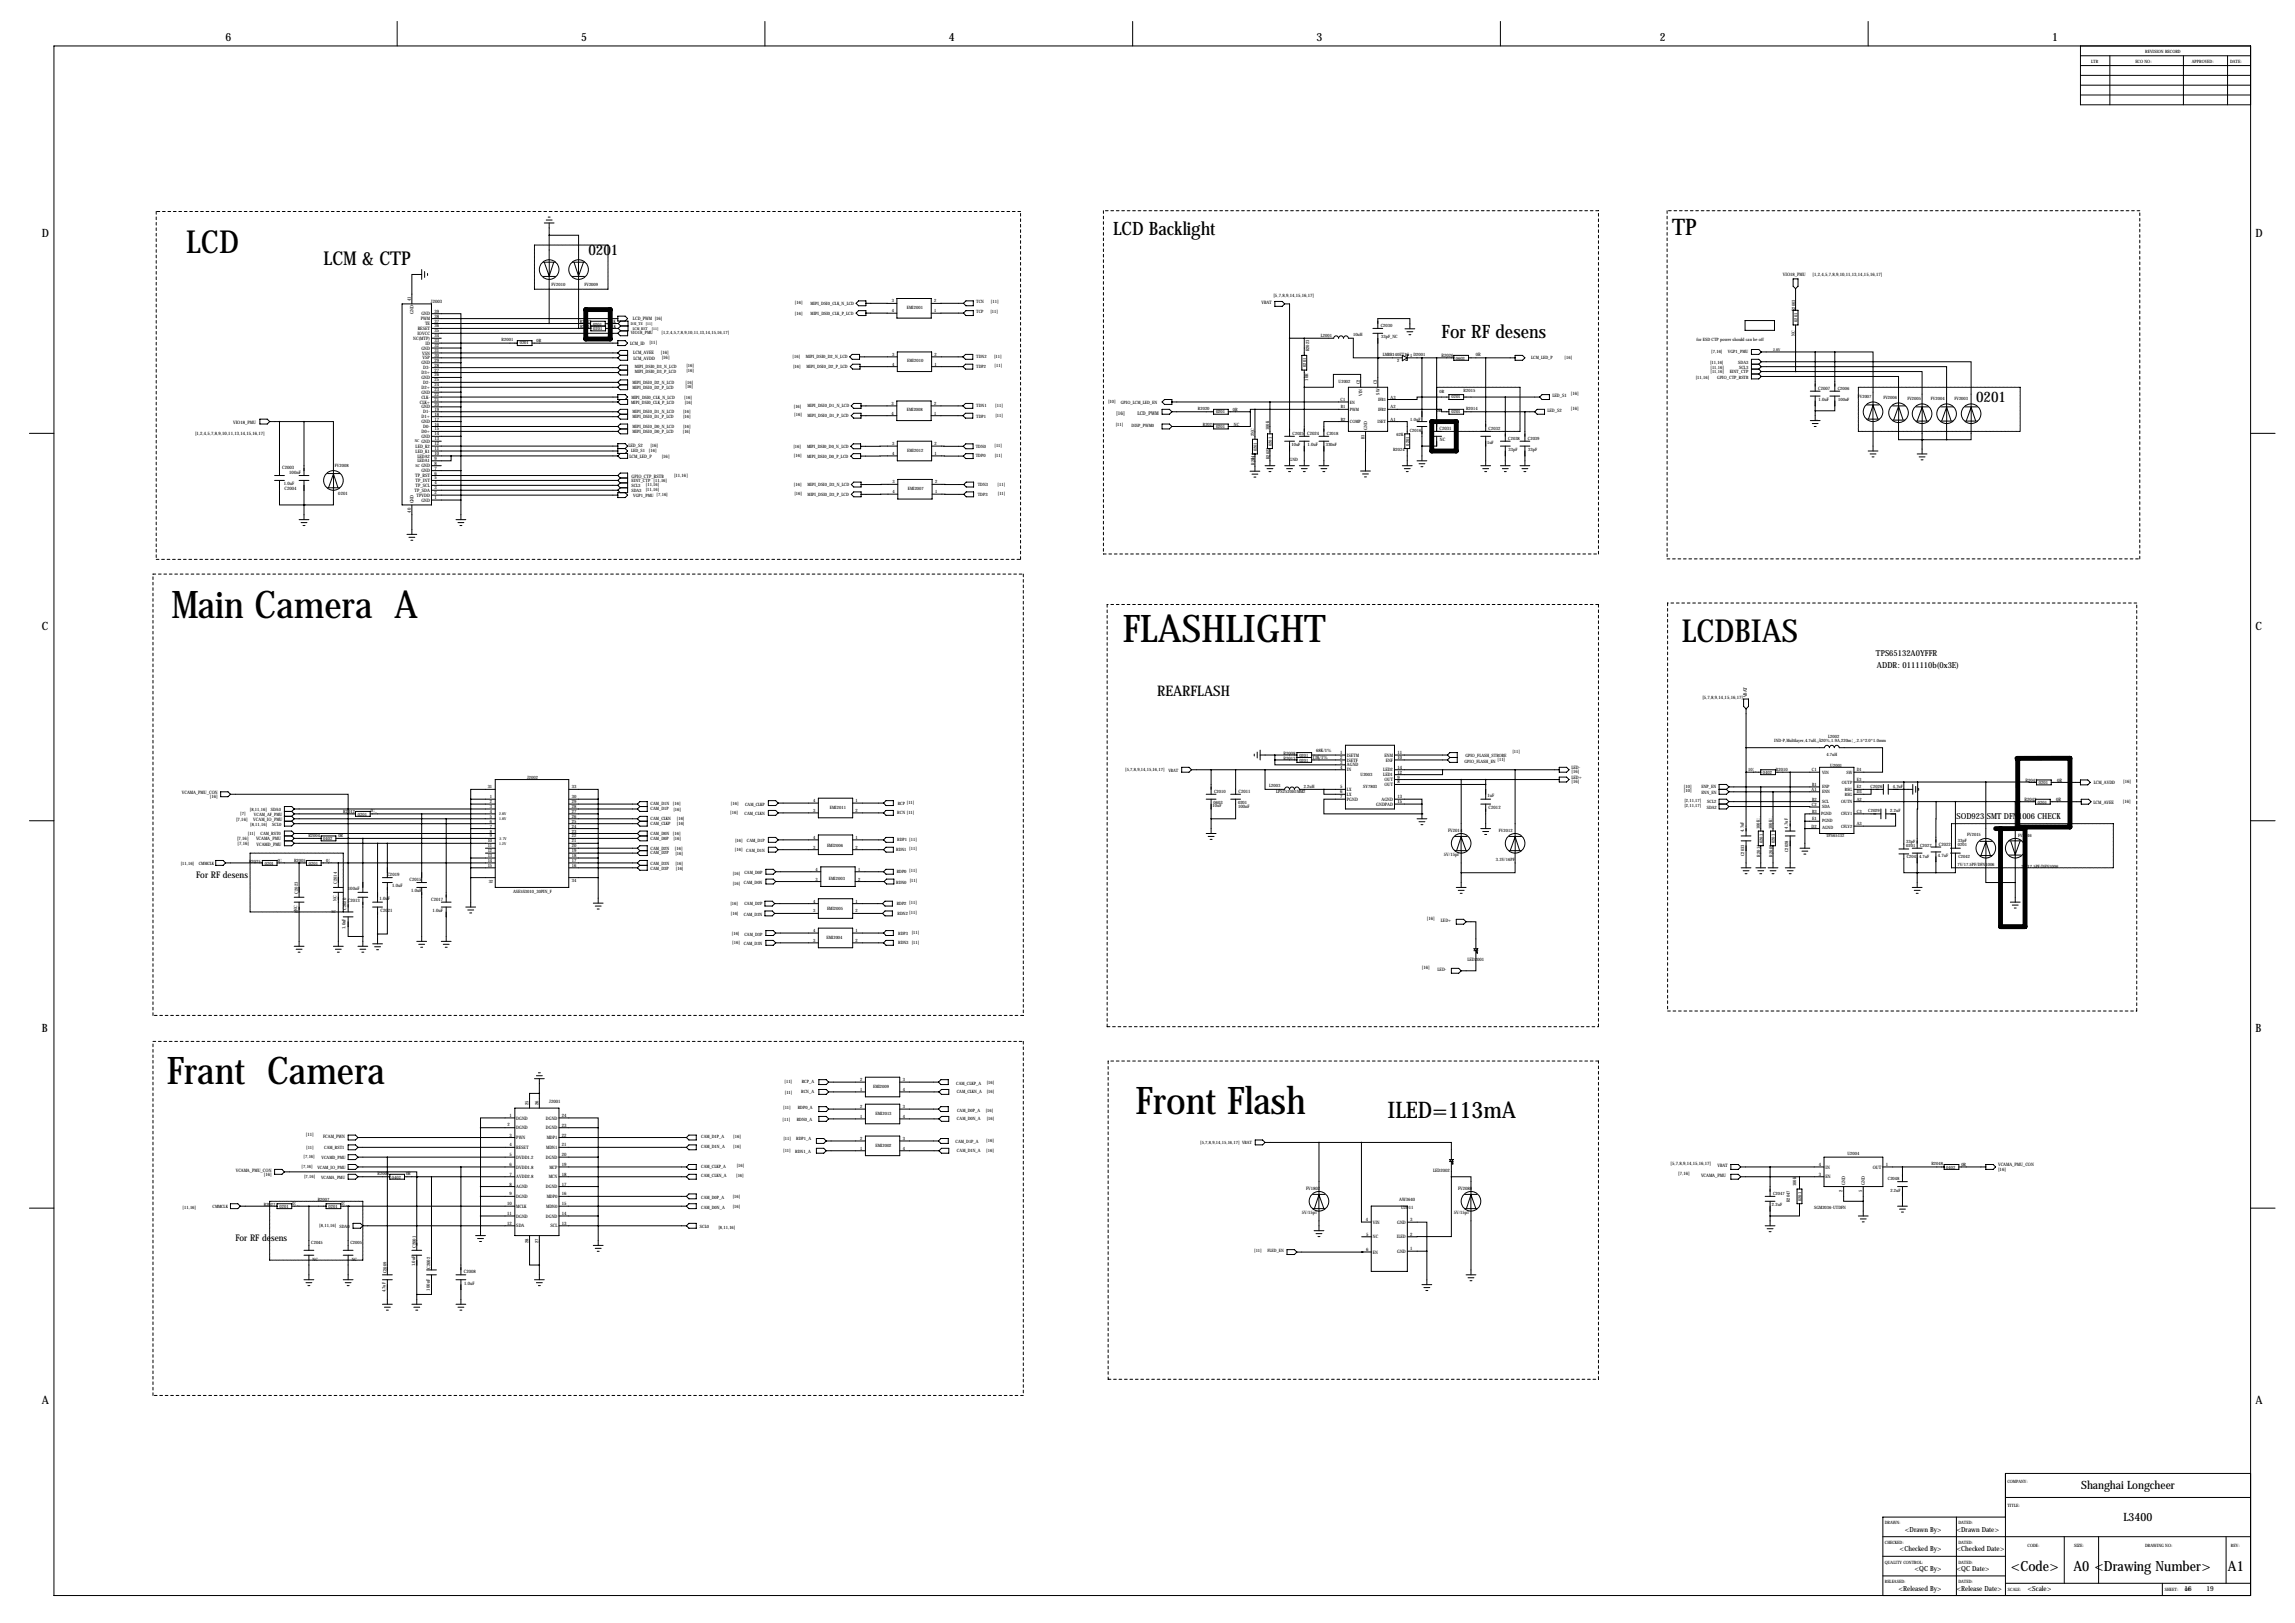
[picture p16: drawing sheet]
<svg xmlns="http://www.w3.org/2000/svg" width="1189mm" height="841mm" viewBox="0 0 1189 841" stroke-linecap="round" stroke-linejoin="round" font-family="sans-serif">
<defs><g id="words">
<g font-size="19.7">
<text x="89" y="320">Main Camera A</text>
<text x="582" y="333">FLASHLIGHT</text>
<text x="86" y="561">Frant Camera</text>
<text x="588" y="577">Front Flash</text>
</g>
<g font-size="16.5">
<text x="97" y="131">LCD</text>
<text x="871" y="333">LCDBIAS</text>
</g>
<g font-size="11.9">
<text x="866" y="122">TP</text>
<text x="719" y="579">ILED=113mA</text>
</g>
<text font-size="9.9" x="168" y="137">LCM &amp; CTP</text>
<g font-size="9.6">
<text x="577" y="122">LCD Backlight</text>
<text x="747" y="175">For RF desens</text>
</g>
<g font-size="7.6">
<text x="305" y="132">0201</text>
<text x="1024" y="208">0201</text>
<text x="599" y="361">REARFLASH</text>
</g>
<g font-size="7.3">
<text x="1042" y="814">&lt;Code&gt;</text>
<text x="1074" y="814">A0 &lt;Drawing Number&gt;</text>
<text x="1154" y="814">A1</text>
</g>
<g font-size="5.9">
<text x="117" y="21">6</text>
<text x="301" y="21">5</text>
<text x="491" y="21">4</text>
<text x="682" y="21">3</text>
<text x="860" y="21">2</text>
<text x="1063" y="21">1</text>
<text x="22" y="123">D</text>
<text x="1168" y="123">D</text>
<text x="22" y="326">C</text>
<text x="1168" y="326">C</text>
<text x="22" y="534">B</text>
<text x="1168" y="534">B</text>
<text x="22" y="727">A</text>
<text x="1168" y="727">A</text>
<text x="1078" y="771">Shanghai Longcheer</text>
<text x="1100" y="788">L3400</text>
</g>
<g font-size="4.7">
<text x="102" y="455">For RF desens</text>
<text x="122" y="643">For RF desens</text>
</g>
<g font-size="4.3">
<text x="972" y="340">TPS65132A0YFFR</text>
<text x="972" y="346">ADDR: 0111110b(0x3E)</text>
<text x="1013" y="424">SOD923 SMT DFN1006 CHECK</text>
</g>
<g font-size="3.6">
<text x="987" y="793">&lt;Drawn By&gt;</text>
<text x="1013" y="793">&lt;Drawn Date&gt;</text>
<text x="984" y="804">&lt;Checked By&gt;</text>
<text x="1013" y="804">&lt;Checked Date&gt;</text>
<text x="992" y="814">&lt;QC By&gt;</text>
<text x="1013" y="814">&lt;QC Date&gt;</text>
<text x="983" y="824">&lt;Released By&gt;</text>
<text x="1013" y="824">&lt;Release Date&gt;</text>
<text x="1050" y="824">&lt;Scale&gt;</text>
<text x="1132" y="824">16</text>
<text x="1143" y="824">19</text>
</g>
<g font-size="2.6">
<text x="578" y="215">[16]</text>
<text x="589" y="215">LCD_PWM</text>
</g>
<g font-size="2.4">
<text x="924" y="143">VIO18_PMU</text>
<text x="939" y="143">[1,2,4,5,7,8,9,10,11,13,14,15,16,17]</text>
<text x="213" y="156" transform="rotate(-90 213 156)">41</text>
<text x="660" y="154">[5,7,8,9,14,15,16,17]</text>
<text x="223" y="157">J2003</text>
<text x="225" y="162">39</text>
<text x="653" y="157">VBAT</text>
<text x="214" y="163" transform="rotate(-90 214 163)">GND</text>
<text x="218" y="166">PWM</text>
<text x="218" y="163">GND</text>
<text x="225" y="165">38</text>
<text x="225" y="167">37</text>
<text x="328" y="166">LCD_PWM [16]</text>
<text x="216" y="173">IOVCC</text>
<text x="216" y="171">RESET</text>
<text x="220" y="168">TE</text>
<text x="225" y="170">36</text>
<text x="225" y="172">35</text>
<text x="214" y="176">NC(MTP)</text>
<text x="220" y="179">ID</text>
<text x="225" y="180">32</text>
<text x="225" y="175">34</text>
<text x="225" y="177">33</text>
<text x="326" y="178">LCM_ID</text>
<text x="336" y="178">[11]</text>
<text x="218" y="181">GND</text>
<text x="219" y="184">VSN</text>
<text x="225" y="185">30</text>
<text x="225" y="182">31</text>
<text x="328" y="183">LCM_AVEE</text>
<text x="342" y="183">[16]</text>
<text x="747" y="185">R2026</text>
<text x="765" y="185">0R</text>
<text x="218" y="189">GND</text>
<text x="219" y="186">VSP</text>
<text x="219" y="191">D3-</text>
<text x="225" y="190">28</text>
<text x="225" y="187">29</text>
<text x="328" y="186">LCM_AVDD</text>
<text x="343" y="186">[16]</text>
<text x="218" y="196">GND</text>
<text x="218" y="194">D3+</text>
<text x="225" y="192">27</text>
<text x="225" y="198">25</text>
<text x="225" y="195">26</text>
<text x="218" y="204">GND</text>
<text x="218" y="201">D2+</text>
<text x="219" y="199">D2-</text>
<text x="225" y="200">24</text>
<text x="225" y="203">23</text>
<text x="942" y="202">C2007</text>
<text x="217" y="209">CLK+</text>
<text x="218" y="206">CLK-</text>
<text x="225" y="208">21</text>
<text x="225" y="205">22</text>
<text x="804" y="206">LED_S1</text>
<text x="814" y="205">[16]</text>
<text x="942" y="208">1.0uF</text>
<text x="218" y="212">GND</text>
<text x="219" y="214">D1-</text>
<text x="225" y="213">19</text>
<text x="225" y="210">20</text>
<text x="225" y="215">18</text>
<text x="802" y="213">LED_S2</text>
<text x="814" y="212">[16]</text>
<text x="121" y="220">VIO18_PMU</text>
<text x="218" y="219">GND</text>
<text x="218" y="217">D1+</text>
<text x="219" y="222">D0-</text>
<text x="225" y="220">16</text>
<text x="225" y="218">17</text>
<text x="101" y="225">[1,2,4,5,7,8,9,10,11,13,14,15,16,17]</text>
<text x="218" y="227">GND</text>
<text x="218" y="224">D0+</text>
<text x="225" y="223">15</text>
<text x="225" y="225">14</text>
<text x="677" y="225">C2024</text>
<text x="746" y="223">C2031</text>
<text x="215" y="232">LED_K2</text>
<text x="218" y="229">GND</text>
<text x="225" y="228">13</text>
<text x="225" y="231">12</text>
<text x="225" y="233">11</text>
<text x="326" y="232">LED_S2</text>
<text x="337" y="232">[16]</text>
<text x="677" y="231">1.0uF</text>
<text x="746" y="229">NC</text>
<text x="215" y="234">LED_K1</text>
<text x="216" y="240">LEDA1</text>
<text x="216" y="237">LEDA2</text>
<text x="225" y="238">9</text>
<text x="225" y="236">10</text>
<text x="326" y="237">LCM_LED_P</text>
<text x="343" y="237">[16]</text>
<text x="146" y="243">C2003</text>
<text x="150" y="245">100nF</text>
<text x="218" y="245">GND</text>
<text x="218" y="242">GND</text>
<text x="225" y="246">6</text>
<text x="225" y="243">7</text>
<text x="225" y="241">8</text>
<text x="147" y="251">1.0uF</text>
<text x="215" y="247">TP_RST</text>
<text x="215" y="250">TP_INT</text>
<text x="225" y="248">5</text>
<text x="225" y="251">4</text>
<text x="327" y="247">GPIO_CTP_RSTB</text>
<text x="349" y="247">[11,16]</text>
<text x="147" y="254">C2004</text>
<text x="175" y="256">0201</text>
<text x="215" y="255">TP_SDA</text>
<text x="215" y="252">TP_SCL</text>
<text x="216" y="257">TPVDD</text>
<text x="225" y="256">2</text>
<text x="225" y="253">3</text>
<text x="214" y="261" transform="rotate(-90 214 261)">GND</text>
<text x="218" y="260">GND</text>
<text x="225" y="258">1</text>
<text x="213" y="266" transform="rotate(-90 213 266)">40</text>
<text x="882" y="362">[5,7,8,9,14,15,16,17]</text>
<text x="905" y="361" transform="rotate(-90 905 361)">VBAT</text>
<text x="682" y="389">68K/1%</text>
<text x="665" y="391">R2008</text>
<text x="665" y="394">R2013</text>
<text x="680" y="393">13K/1%</text>
<text x="694" y="391">1</text>
<text x="694" y="393">2</text>
<text x="694" y="396">3</text>
<text x="698" y="392">ISETM</text>
<text x="698" y="394">ISETF</text>
<text x="717" y="392">ENM</text>
<text x="718" y="394">ENF</text>
<text x="724" y="391">11</text>
<text x="724" y="393">10</text>
<text x="694" y="398">4</text>
<text x="698" y="397">AGND</text>
<text x="698" y="400">IN</text>
<text x="717" y="400">LED2</text>
<text x="724" y="398">14</text>
<text x="724" y="401">12</text>
<text x="814" y="398">LED-</text>
<text x="814" y="401">[16]</text>
<text x="717" y="402">LED1</text>
<text x="717" y="407">OUT</text>
<text x="717" y="405">OUT</text>
<text x="724" y="403">9</text>
<text x="724" y="406">8</text>
<text x="814" y="404">LED+</text>
<text x="814" y="406">[16]</text>
<text x="1049" y="405">R2041</text>
<text x="1066" y="405">0R</text>
<text x="1085" y="406">LCM_AVDD</text>
<text x="1100" y="406">[16]</text>
<text x="94" y="411">VCAMA_PMU_CON</text>
<text x="109" y="414">[16]</text>
<text x="642" y="411">C2011</text>
<text x="694" y="408">5</text>
<text x="694" y="413">7</text>
<text x="694" y="411">6</text>
<text x="698" y="410">LX</text>
<text x="698" y="412">LX</text>
<text x="724" y="413">13</text>
<text x="771" y="413">1uF</text>
<text x="641" y="419">100nF</text>
<text x="698" y="415">PGND</text>
<text x="713" y="417">GNDPAD</text>
<text x="716" y="415">AGND</text>
<text x="724" y="416">15</text>
<text x="771" y="419">C2012</text>
<text x="1049" y="415">R2042</text>
<text x="1065" y="415">0R</text>
<text x="1084" y="417">LCM_AVEE</text>
<text x="1100" y="416">[16]</text>
<text x="122" y="425">[7,16]</text>
<text x="131" y="425">VCAM_IO_PMU</text>
<text x="750" y="431">FV2014</text>
<text x="123" y="435">[7,16]</text>
<text x="123" y="438">[7,16]</text>
<text x="133" y="435">VCAMA_PMU</text>
<text x="1004" y="438">C2022</text>
<text x="133" y="438">VCAMD_PMU</text>
<text x="748" y="444">5V/15pf</text>
<text x="1004" y="444">4.7uF</text>
<text x="201" y="454">C2019</text>
<text x="180" y="461">100nF</text>
<text x="203" y="460">1.0uF</text>
<text x="212" y="456">C2015</text>
<text x="180" y="467">C2013</text>
<text x="197" y="466">1.0uF</text>
<text x="213" y="462">1.0uF</text>
<text x="223" y="467">C2017</text>
<text x="179" y="471" transform="rotate(-90 179 471)">C2020</text>
<text x="197" y="472">C2021</text>
<text x="224" y="473">1.0uF</text>
<text x="739" y="477">[16]</text>
<text x="746" y="477">LED+</text>
<text x="179" y="481" transform="rotate(-90 179 481)">1.0uF</text>
<text x="760" y="498">LED2001</text>
<text x="737" y="502">[16]</text>
<text x="745" y="503">LED-</text>
<text x="274" y="572" transform="rotate(-90 274 572)">25</text>
<text x="279" y="572" transform="rotate(-90 279 572)">26</text>
<text x="284" y="571">J2001</text>
<text x="264" y="579">1</text>
<text x="267" y="580">DGND</text>
<text x="283" y="580">DGND</text>
<text x="291" y="579">24</text>
<text x="263" y="583">2</text>
<text x="267" y="585">DGND</text>
<text x="283" y="585">DGND</text>
<text x="291" y="584">23</text>
<text x="158" y="588">[11]</text>
<text x="167" y="589">FCAM_PWN</text>
<text x="264" y="594">4</text>
<text x="264" y="589">3</text>
<text x="267" y="590">PWN</text>
<text x="283" y="590">MDP1</text>
<text x="291" y="589">22</text>
<text x="291" y="594">21</text>
<text x="264" y="599">5</text>
<text x="267" y="595">RESET</text>
<text x="283" y="595">MDN1</text>
<text x="291" y="599">20</text>
<text x="264" y="604">6</text>
<text x="267" y="605">DVDD1.8</text>
<text x="267" y="600">DVDD1.2</text>
<text x="283" y="600">DGND</text>
<text x="285" y="605">MCP</text>
<text x="291" y="604">19</text>
<text x="865" y="604">[5,7,8,9,14,15,16,17]</text>
<text x="890" y="604">VBAT</text>
<text x="942" y="604">4</text>
<text x="946" y="605">IN</text>
<text x="970" y="605">OUT</text>
<text x="977" y="604">1</text>
<text x="1035" y="604">VCAMA_PMU_CON</text>
<text x="122" y="607">VCAMA_PMU_CON</text>
<text x="137" y="609">[16]</text>
<text x="264" y="609">7</text>
<text x="267" y="610">AVDD2.8</text>
<text x="284" y="610">MCN</text>
<text x="291" y="609">18</text>
<text x="742" y="607">LED2002</text>
<text x="869" y="609">[7,16]</text>
<text x="881" y="610">VCAMA_PMU</text>
<text x="942" y="609">3</text>
<text x="946" y="610">EN</text>
<text x="1035" y="606">[16]</text>
<text x="264" y="614">8</text>
<text x="267" y="615">AGND</text>
<text x="283" y="615">DGND</text>
<text x="291" y="614">17</text>
<text x="677" y="616">FV1802</text>
<text x="755" y="616">FV2088</text>
<text x="955" y="617" transform="rotate(-90 955 617)">2</text>
<text x="956" y="614" transform="rotate(-90 956 614)">GND</text>
<text x="965" y="617" transform="rotate(-90 965 617)">5</text>
<text x="966" y="614" transform="rotate(-90 966 614)">GND</text>
<text x="264" y="619">9</text>
<text x="267" y="621">DGND</text>
<text x="283" y="621">MDP0</text>
<text x="291" y="619">16</text>
<text x="725" y="622">AW3640</text>
<text x="263" y="624">10</text>
<text x="263" y="629">11</text>
<text x="267" y="626">MCLK</text>
<text x="283" y="626">MDN0</text>
<text x="291" y="629">14</text>
<text x="291" y="624">15</text>
<text x="674" y="629">5V/15pf</text>
<text x="726" y="626">U2011</text>
<text x="753" y="629">5V/15pf</text>
<text x="263" y="634">12</text>
<text x="267" y="636">SDA</text>
<text x="267" y="631">DGND</text>
<text x="283" y="631">DGND</text>
<text x="285" y="636">SCL</text>
<text x="291" y="634">13</text>
<text x="708" y="632">4</text>
<text x="711" y="634">VIN</text>
<text x="724" y="634">GND</text>
<text x="731" y="633">3</text>
<text x="708" y="640">5</text>
<text x="711" y="641">NC</text>
<text x="724" y="641">ILED</text>
<text x="731" y="640">2</text>
<text x="215" y="646" transform="rotate(-90 215 646)">C2001</text>
<text x="274" y="644" transform="rotate(-90 274 644)">28</text>
<text x="279" y="644" transform="rotate(-90 279 644)">27</text>
<text x="708" y="648">6</text>
<text x="731" y="648">1</text>
<text x="711" y="649">EN</text>
<text x="724" y="649">GND</text>
<text x="215" y="656" transform="rotate(-90 215 656)">1.0uF</text>
<text x="223" y="657" transform="rotate(-90 223 657)">C2002</text>
<text x="240" y="660">C2008</text>
<text x="240" y="666">1.0uF</text>
<text x="223" y="668" transform="rotate(-90 223 668)">100nF</text>
</g>
<g font-size="2.3">
<text x="1111" y="28">REVISION RECORD</text>
<text x="1083" y="33">LTR</text>
<text x="1106" y="33">ECO NO:</text>
<text x="1135" y="33">APPROVED:</text>
<text x="1155" y="33">DATE:</text>
<text x="286" y="148">FV2010</text>
<text x="303" y="148">FV2009</text>
<text x="412" y="157">[16]</text>
<text x="420" y="158">MIPI_DSI0_CLK_N_LCD</text>
<text x="462" y="157">3</text>
<text x="462" y="162">4</text>
<text x="470" y="160">EMI2001</text>
<text x="484" y="162">1</text>
<text x="484" y="157">2</text>
<text x="506" y="157">TCN</text>
<text x="513" y="162">[11]</text>
<text x="513" y="157">[11]</text>
<text x="930" y="161" transform="rotate(-90 930 161)">R2003</text>
<text x="300" y="167">R2043</text>
<text x="317" y="167">1K</text>
<text x="412" y="163">[16]</text>
<text x="420" y="163">MIPI_DSI0_CLK_P_LCD</text>
<text x="506" y="162">TCP</text>
<text x="931" y="167" transform="rotate(-90 931 167)">0201</text>
<text x="300" y="170">R2044</text>
<text x="307" y="169">0201</text>
<text x="307" y="171">0201</text>
<text x="317" y="170">1K</text>
<text x="327" y="173">VIO18_PMU</text>
<text x="343" y="173">[1,2,4,5,7,8,9,10,11,13,14,15,16,17]</text>
<text x="715" y="169">C2030</text>
<text x="260" y="177">R2001</text>
<text x="269" y="178">0201</text>
<text x="278" y="177">0R</text>
<text x="684" y="175">L2001</text>
<text x="701" y="174">10uH</text>
<text x="715" y="175">33pF_NC</text>
<text x="879" y="177">for ESD CTP power should can be off</text>
<text x="930" y="174" transform="rotate(-90 930 174)">NC</text>
<text x="411" y="186">[16]</text>
<text x="418" y="186">MIPI_DSI0_D2_N_LCD</text>
<text x="462" y="184">3</text>
<text x="484" y="184">2</text>
<text x="506" y="186">TDN2</text>
<text x="515" y="186">[11]</text>
<text x="678" y="182" transform="rotate(-90 678 182)">R2023</text>
<text x="716" y="184">LMBR140ET1G1 D2001</text>
<text x="886" y="183">[7,16]</text>
<text x="895" y="183">VGP1_PMU</text>
<text x="329" y="190">MIPI_DSI0_D3_N_LCD</text>
<text x="356" y="190">[16]</text>
<text x="411" y="190">[16]</text>
<text x="418" y="191">MIPI_DSI0_D2_P_LCD</text>
<text x="462" y="189">4</text>
<text x="470" y="188">EMI2010</text>
<text x="484" y="189">1</text>
<text x="506" y="191">TDP2</text>
<text x="515" y="190">[11]</text>
<text x="677" y="190" transform="rotate(-90 677 190)">0201</text>
<text x="724" y="187">2</text>
<text x="754" y="186">0603</text>
<text x="793" y="186">LCM_LED_P</text>
<text x="811" y="186">[16]</text>
<text x="886" y="189">[11,16]</text>
<text x="886" y="191">[11,16]</text>
<text x="900" y="189">SDA3</text>
<text x="901" y="191">SCL3</text>
<text x="329" y="193">MIPI_DSI0_D3_P_LCD</text>
<text x="356" y="193">[16]</text>
<text x="678" y="197" transform="rotate(-90 678 197)">10R</text>
<text x="878" y="196">[11,16]</text>
<text x="886" y="193">[11,16]</text>
<text x="890" y="196">GPIO_CTP_RSTB</text>
<text x="896" y="193">EINT_CTP</text>
<text x="328" y="201">MIPI_DSI0_D2_P_LCD</text>
<text x="328" y="199">MIPI_DSI0_D2_N_LCD</text>
<text x="355" y="201">[16]</text>
<text x="355" y="199">[16]</text>
<text x="693" y="198">U2002</text>
<text x="704" y="199" transform="rotate(-90 704 199)">C2</text>
<text x="713" y="199" transform="rotate(-90 713 199)">C3</text>
<text x="746" y="204">0R</text>
<text x="758" y="203">R2015</text>
<text x="952" y="202">C2006</text>
<text x="327" y="209">MIPI_DSI0_CLK_P_LCD</text>
<text x="327" y="206">MIPI_DSI0_CLK_N_LCD</text>
<text x="354" y="206">[16]</text>
<text x="355" y="209">[16]</text>
<text x="462" y="210">3</text>
<text x="484" y="210">2</text>
<text x="574" y="209">[10]</text>
<text x="581" y="209">GPIO_LCM_LED_EN</text>
<text x="694" y="208">C1</text>
<text x="699" y="209">EN</text>
<text x="706" y="205" transform="rotate(-90 706 205)">VIN</text>
<text x="714" y="208">IFB1</text>
<text x="715" y="204" transform="rotate(-90 715 204)">SW</text>
<text x="720" y="206">A3</text>
<text x="752" y="206">0201</text>
<text x="952" y="208">100nF</text>
<text x="962" y="206">FV2007</text>
<text x="976" y="206">FV2006</text>
<text x="988" y="207">FV2005</text>
<text x="1000" y="207">FV2004</text>
<text x="1012" y="207">FV2003</text>
<text x="328" y="214">MIPI_DSI0_D1_N_LCD</text>
<text x="354" y="214">[16]</text>
<text x="411" y="211">[16]</text>
<text x="411" y="216">[16]</text>
<text x="418" y="211">MIPI_DSI0_D1_N_LCD</text>
<text x="462" y="215">4</text>
<text x="470" y="213">EMI2008</text>
<text x="484" y="215">1</text>
<text x="506" y="211">TDN1</text>
<text x="516" y="211">[11]</text>
<text x="621" y="212">R2020</text>
<text x="630" y="214">0201</text>
<text x="639" y="213">0R</text>
<text x="695" y="212">B1</text>
<text x="699" y="213">PWM</text>
<text x="714" y="213">IFB2</text>
<text x="720" y="212">A2</text>
<text x="744" y="213">0R</text>
<text x="752" y="214">0201</text>
<text x="759" y="212">R2014</text>
<text x="328" y="222">MIPI_DSI0_D0_N_LCD</text>
<text x="328" y="217">MIPI_DSI0_D1_P_LCD</text>
<text x="354" y="217">[16]</text>
<text x="354" y="222">[16]</text>
<text x="418" y="216">MIPI_DSI0_D1_P_LCD</text>
<text x="506" y="216">TDP1</text>
<text x="516" y="216">[11]</text>
<text x="578" y="221">[11]</text>
<text x="586" y="221">DISP_PWM0</text>
<text x="623" y="221">R2021</text>
<text x="630" y="222">0201</text>
<text x="639" y="220">NC</text>
<text x="695" y="218">B2</text>
<text x="699" y="219">COMP</text>
<text x="714" y="219">ISET</text>
<text x="720" y="218">A1</text>
<text x="731" y="218">1.0uF</text>
<text x="328" y="224">MIPI_DSI0_D0_P_LCD</text>
<text x="354" y="224">[16]</text>
<text x="650" y="226" transform="rotate(-90 650 226)">2NC</text>
<text x="657" y="223" transform="rotate(-90 657 223)">100K</text>
<text x="670" y="225">C2025</text>
<text x="687" y="225">C2018</text>
<text x="707" y="227" transform="rotate(-90 707 227)">B3</text>
<text x="708" y="223" transform="rotate(-90 708 223)">GND</text>
<text x="723" y="226">62K</text>
<text x="730" y="224">C2016</text>
<text x="771" y="223">C2032</text>
<text x="781" y="228">C2038</text>
<text x="791" y="228">C2039</text>
<text x="411" y="232">[16]</text>
<text x="418" y="232">MIPI_DSI0_D0_N_LCD</text>
<text x="462" y="231">3</text>
<text x="470" y="234">EMI2012</text>
<text x="484" y="231">2</text>
<text x="505" y="232">TDN0</text>
<text x="515" y="231">[11]</text>
<text x="651" y="234" transform="rotate(-90 651 234)">0201</text>
<text x="659" y="231" transform="rotate(-90 659 231)">0201</text>
<text x="669" y="231">10uF</text>
<text x="687" y="231">330nF</text>
<text x="722" y="234">R2024</text>
<text x="730" y="231" transform="rotate(-90 730 231)">0201</text>
<text x="770" y="230">1uF</text>
<text x="782" y="234">33pF</text>
<text x="792" y="234">33pF</text>
<text x="327" y="234">LED_S1</text>
<text x="336" y="234">[16]</text>
<text x="411" y="237">[16]</text>
<text x="418" y="237">MIPI_DSI0_D0_P_LCD</text>
<text x="462" y="236">4</text>
<text x="484" y="236">1</text>
<text x="505" y="237">TDP0</text>
<text x="515" y="237">[11]</text>
<text x="650" y="238" transform="rotate(-90 650 238)">1</text>
<text x="658" y="238" transform="rotate(-90 658 238)">R2022</text>
<text x="668" y="239">GND</text>
<text x="173" y="242">FV2008</text>
<text x="650" y="241" transform="rotate(-90 650 241)">R2046</text>
<text x="327" y="250">EINT_CTP [11,16]</text>
<text x="335" y="252">[11,16]</text>
<text x="411" y="252">[16]</text>
<text x="418" y="252">MIPI_DSI0_D3_N_LCD</text>
<text x="462" y="250">3</text>
<text x="484" y="250">2</text>
<text x="506" y="252">TDN3</text>
<text x="517" y="252">[11]</text>
<text x="327" y="252">SCL3</text>
<text x="327" y="255">SDA3</text>
<text x="328" y="257">VGP1_PMU [7,16]</text>
<text x="335" y="254">[11,16]</text>
<text x="412" y="256">[16]</text>
<text x="418" y="257">MIPI_DSI0_D3_P_LCD</text>
<text x="462" y="255">4</text>
<text x="470" y="254">EMI2007</text>
<text x="484" y="255">1</text>
<text x="506" y="257">TDP3</text>
<text x="517" y="257">[11]</text>
<text x="947" y="382">L2002</text>
<text x="919" y="384">IND-P,Multilayer,4.7uH,¡À20%,1.9A,220m¦¸,2.5*2.0*1.0mm</text>
<text x="673" y="392">0201</text>
<text x="673" y="395">0201</text>
<text x="759" y="395">GPIO_FLASH_EN</text>
<text x="759" y="392">GPIO_FLASH_STROBE</text>
<text x="776" y="394">[11]</text>
<text x="783" y="390">[11]</text>
<text x="946" y="391">4.7uH</text>
<text x="583" y="399">[5,7,8,9,14,15,16,17]</text>
<text x="605" y="400">VBAT</text>
<text x="906" y="400">10¦¸</text>
<text x="913" y="401">0402</text>
<text x="920" y="399">R2010</text>
<text x="939" y="399">C1</text>
<text x="944" y="401">VIN</text>
<text x="948" y="397">U2001</text>
<text x="957" y="401">SW</text>
<text x="962" y="399">D1</text>
<text x="273" y="403">J2002</text>
<text x="296" y="408">33</text>
<text x="658" y="408">L2003</text>
<text x="675" y="408">2.2uH</text>
<text x="705" y="402">U2003</text>
<text x="872" y="408">[10]</text>
<text x="939" y="407">B1</text>
<text x="954" y="406">OUTP</text>
<text x="962" y="405">E3</text>
<text x="969" y="408">C2026</text>
<text x="1056" y="406">0201</text>
<text x="253" y="408">31</text>
<text x="254" y="413">1</text>
<text x="296" y="413">30</text>
<text x="629" y="411">C2010</text>
<text x="661" y="411">LPS2520H1MM2</text>
<text x="706" y="408">SY7803</text>
<text x="872" y="410">[10]</text>
<text x="881" y="411">ENN_EN</text>
<text x="881" y="408">ENP_EN</text>
<text x="938" y="410">A1</text>
<text x="944" y="408">ENP</text>
<text x="944" y="411">ENN</text>
<text x="956" y="410">REG</text>
<text x="956" y="412">REG</text>
<text x="962" y="408">E2</text>
<text x="962" y="411">D3</text>
<text x="981" y="408">4.7uF</text>
<text x="129" y="420">[8,11,16]</text>
<text x="254" y="416">2</text>
<text x="254" y="419">3</text>
<text x="296" y="419">28</text>
<text x="296" y="416">29</text>
<text x="337" y="417">CAM_D1N</text>
<text x="337" y="420">CAM_D1P</text>
<text x="349" y="417">[16]</text>
<text x="349" y="420">[16]</text>
<text x="379" y="417">[16]</text>
<text x="386" y="417">CAM_CLKP</text>
<text x="421" y="415">4</text>
<text x="430" y="419">EMI2011</text>
<text x="443" y="415">1</text>
<text x="465" y="417">RCP [11]</text>
<text x="628" y="418">10uF</text>
<text x="629" y="417">0603</text>
<text x="641" y="416">0201</text>
<text x="873" y="416">[2,11,17]</text>
<text x="873" y="418">[2,11,17]</text>
<text x="884" y="419">SDA2</text>
<text x="884" y="416">SCL2</text>
<text x="939" y="418">C2</text>
<text x="939" y="415">B2</text>
<text x="944" y="416">SCL</text>
<text x="944" y="419">SDA</text>
<text x="954" y="416">OUTN</text>
<text x="962" y="415">A2</text>
<text x="1056" y="416">0201</text>
<text x="124" y="422">[7]</text>
<text x="132" y="423">VCAM_AF_PMU</text>
<text x="140" y="420">SDA0</text>
<text x="178" y="421">R2012</text>
<text x="185" y="423">0201</text>
<text x="192" y="421">0¦¸</text>
<text x="254" y="421">4</text>
<text x="254" y="424">5</text>
<text x="296" y="424">26</text>
<text x="296" y="421">27</text>
<text x="337" y="425">CAM_CLKN</text>
<text x="351" y="425">[16]</text>
<text x="378" y="421">[16]</text>
<text x="386" y="422">CAM_CLKN</text>
<text x="421" y="421">3</text>
<text x="443" y="421">2</text>
<text x="465" y="422">RCN [11]</text>
<text x="939" y="425">E1</text>
<text x="939" y="421">B3</text>
<text x="943" y="422">PGND</text>
<text x="944" y="426">PGND</text>
<text x="954" y="422">CFLY1</text>
<text x="962" y="421">C3</text>
<text x="968" y="421">C2029</text>
<text x="979" y="420">2.2uF</text>
<text x="130" y="428">[8,11,16]</text>
<text x="141" y="428">SCL0</text>
<text x="254" y="426">6</text>
<text x="254" y="429">7</text>
<text x="254" y="431">8</text>
<text x="296" y="429">24</text>
<text x="296" y="431">23</text>
<text x="296" y="426">25</text>
<text x="337" y="427">CAM_CLKP</text>
<text x="351" y="427">[16]</text>
<text x="776" y="431">FV2012</text>
<text x="903" y="431" transform="rotate(-90 903 431)">4.7uF</text>
<text x="912" y="430" transform="rotate(-90 912 430)">100K¦¸</text>
<text x="918" y="430" transform="rotate(-90 918 430)">100K¦¸</text>
<text x="926" y="429" transform="rotate(-90 926 429)">4.7uF</text>
<text x="938" y="429">D2</text>
<text x="944" y="429">AGND</text>
<text x="954" y="429">CFLY2</text>
<text x="962" y="427">A3</text>
<text x="128" y="433">[11]</text>
<text x="135" y="433">CAM_RST0</text>
<text x="160" y="434">R2004</text>
<text x="167" y="435">0402</text>
<text x="175" y="434">0R</text>
<text x="253" y="436">10</text>
<text x="254" y="434">9</text>
<text x="296" y="434">22</text>
<text x="296" y="436">21</text>
<text x="337" y="435">CAM_D0P</text>
<text x="337" y="433">CAM_D0N</text>
<text x="349" y="432">[16]</text>
<text x="349" y="435">[16]</text>
<text x="381" y="436">[16]</text>
<text x="387" y="436">CAM_D1P</text>
<text x="421" y="435">4</text>
<text x="443" y="435">1</text>
<text x="465" y="436">RDP1 [11]</text>
<text x="913" y="437" transform="rotate(-90 913 437)">0201</text>
<text x="919" y="437" transform="rotate(-90 919 437)">0201</text>
<text x="946" y="433">TPS65132</text>
<text x="988" y="437">33pF</text>
<text x="1014" y="436">33pF</text>
<text x="1019" y="433">FV2015</text>
<text x="1045" y="433">FV2016</text>
<text x="253" y="439">11</text>
<text x="253" y="441">12</text>
<text x="253" y="444">13</text>
<text x="296" y="439">20</text>
<text x="296" y="441">19</text>
<text x="296" y="444">18</text>
<text x="337" y="442">CAM_D2P</text>
<text x="337" y="440">CAM_D2N</text>
<text x="350" y="440">[16]</text>
<text x="350" y="443">[16]</text>
<text x="381" y="441">[16]</text>
<text x="387" y="441">CAM_D1N</text>
<text x="421" y="440">3</text>
<text x="428" y="439">EMI2006</text>
<text x="443" y="440">2</text>
<text x="464" y="441">RDN1 [11]</text>
<text x="903" y="443" transform="rotate(-90 903 443)">C2033</text>
<text x="912" y="444" transform="rotate(-90 912 444)">R2011</text>
<text x="918" y="444" transform="rotate(-90 918 444)">R2009</text>
<text x="926" y="441" transform="rotate(-90 926 441)">C2028</text>
<text x="988" y="439">0201</text>
<text x="995" y="439">C2027</text>
<text x="1014" y="438">0201</text>
<text x="94" y="448">[11,16]</text>
<text x="103" y="448">CMMCLK</text>
<text x="129" y="447">R2025</text>
<text x="137" y="448">0201</text>
<text x="144" y="446">0¦¸</text>
<text x="152" y="447">R2005</text>
<text x="160" y="448">0201</text>
<text x="169" y="447">0¦¸</text>
<text x="253" y="449">15</text>
<text x="253" y="446">14</text>
<text x="296" y="446">17</text>
<text x="296" y="449">16</text>
<text x="337" y="448">CAM_D3N</text>
<text x="350" y="448">[16]</text>
<text x="775" y="446">3.3V/16PF</text>
<text x="988" y="445">C2041</text>
<text x="994" y="445">4.7uF</text>
<text x="1014" y="449">7V/17.5PF/DFN1006</text>
<text x="1014" y="444">C2042</text>
<text x="1047" y="450">7V/17.5PF/DFN1006</text>
<text x="337" y="451">CAM_D3P</text>
<text x="350" y="451">[16]</text>
<text x="380" y="453">[16]</text>
<text x="386" y="453">CAM_D0P</text>
<text x="422" y="451">4</text>
<text x="429" y="456">EMI2003</text>
<text x="444" y="451">1</text>
<text x="465" y="452">RDP0 [11]</text>
<text x="175" y="458" transform="rotate(-90 175 458)">C2014</text>
<text x="253" y="457">32</text>
<text x="296" y="457">34</text>
<text x="380" y="458">[16]</text>
<text x="385" y="458">CAM_D0N</text>
<text x="422" y="456">3</text>
<text x="444" y="456">2</text>
<text x="464" y="458">RDN0</text>
<text x="471" y="457">[11]</text>
<text x="154" y="463" transform="rotate(-90 154 463)">C2023</text>
<text x="174" y="467" transform="rotate(-90 174 467)">NC</text>
<text x="266" y="463">ASE5S3010_30PIN_F</text>
<text x="421" y="468">4</text>
<text x="443" y="468">1</text>
<text x="154" y="472" transform="rotate(-90 154 472)">NC</text>
<text x="378" y="469">[16]</text>
<text x="379" y="474">[16]</text>
<text x="386" y="469">CAM_D2P</text>
<text x="421" y="473">3</text>
<text x="428" y="472">EMI2005</text>
<text x="443" y="473">2</text>
<text x="465" y="469">RDP2 [11]</text>
<text x="471" y="473">[11]</text>
<text x="385" y="474">CAM_D2N</text>
<text x="465" y="474">RDN2</text>
<text x="379" y="484">[16]</text>
<text x="386" y="485">CAM_D3P</text>
<text x="421" y="483">4</text>
<text x="443" y="483">1</text>
<text x="465" y="484">RDP3</text>
<text x="472" y="484">[11]</text>
<text x="379" y="489">[16]</text>
<text x="385" y="490">CAM_D3N</text>
<text x="421" y="488">3</text>
<text x="428" y="487">EMI2004</text>
<text x="443" y="488">2</text>
<text x="465" y="489">RDN3 [11]</text>
<text x="406" y="561">[11]</text>
<text x="415" y="561">RCP_A</text>
<text x="446" y="560">2</text>
<text x="452" y="563">EMI2009</text>
<text x="468" y="560">3</text>
<text x="495" y="562">CAM_CLKP_A</text>
<text x="511" y="562">[16]</text>
<text x="407" y="566">[11]</text>
<text x="415" y="566">RCN_A</text>
<text x="446" y="565">1</text>
<text x="468" y="565">4</text>
<text x="496" y="566">CAM_CLKN_A</text>
<text x="511" y="566">[16]</text>
<text x="406" y="574">[11]</text>
<text x="413" y="574">RDP0_A</text>
<text x="446" y="574">2</text>
<text x="468" y="574">3</text>
<text x="496" y="576">CAM_D0P_A</text>
<text x="511" y="576">[16]</text>
<text x="405" y="581">[11]</text>
<text x="413" y="581">RDN0_A</text>
<text x="446" y="579">1</text>
<text x="454" y="578">EMI2013</text>
<text x="468" y="579">4</text>
<text x="496" y="580">CAM_D0N_A</text>
<text x="511" y="580">[16]</text>
<text x="363" y="590">CAM_D1P_A</text>
<text x="380" y="589">[16]</text>
<text x="406" y="590">[11]</text>
<text x="412" y="590">RDP1_A</text>
<text x="446" y="590">2</text>
<text x="468" y="590">3</text>
<text x="495" y="592">CAM_D1P_A</text>
<text x="511" y="592">[16]</text>
<text x="622" y="592">[5,7,8,9,14,15,16,17] VBAT</text>
<text x="157" y="600">[7,16]</text>
<text x="159" y="595">[11]</text>
<text x="168" y="595">CAM_RST1</text>
<text x="363" y="595">CAM_D1N_A</text>
<text x="380" y="594">[16]</text>
<text x="406" y="597">[11]</text>
<text x="412" y="597">RDN1_A</text>
<text x="446" y="596">1</text>
<text x="454" y="594">EMI2002</text>
<text x="468" y="596">4</text>
<text x="496" y="597">CAM_D1N_A</text>
<text x="511" y="597">[16]</text>
<text x="957" y="598">U2004</text>
<text x="156" y="605">[7,16]</text>
<text x="164" y="605">VCAM_IO_PMU</text>
<text x="167" y="600">VCAMD_PMU</text>
<text x="363" y="605">CAM_CLKP_A</text>
<text x="382" y="605">[16]</text>
<text x="1001" y="604">R2048</text>
<text x="1008" y="605">0402</text>
<text x="1016" y="604">0R</text>
<text x="158" y="610">[7,16]</text>
<text x="166" y="611">VCAMA_PMU</text>
<text x="196" y="609">R2006</text>
<text x="203" y="610">0402</text>
<text x="210" y="609">0R</text>
<text x="363" y="610">CAM_CLKN_A</text>
<text x="381" y="610">[16]</text>
<text x="978" y="611">C2048</text>
<text x="930" y="614" transform="rotate(-90 930 614)">100K</text>
<text x="979" y="617">2.2uF</text>
<text x="165" y="622">R2007</text>
<text x="363" y="621">CAM_D0P_A</text>
<text x="380" y="620">[16]</text>
<text x="918" y="619">C2047</text>
<text x="927" y="623" transform="rotate(-90 927 623)">R2047</text>
<text x="933" y="622" transform="rotate(-90 933 622)">0201</text>
<text x="95" y="626">[11,16]</text>
<text x="110" y="626">CMMCLK</text>
<text x="137" y="625">R2027</text>
<text x="145" y="626">0201</text>
<text x="152" y="624">0¦¸</text>
<text x="170" y="626">0201</text>
<text x="177" y="624">0¦¸</text>
<text x="363" y="626">CAM_D0N_A</text>
<text x="380" y="626">[16]</text>
<text x="918" y="625">2.2uF</text>
<text x="940" y="626">SGM2036-UTDFN</text>
<text x="165" y="636">[8,11,16]</text>
<text x="176" y="636">SDA0</text>
<text x="363" y="636">SCL0</text>
<text x="372" y="637">[8,11,16]</text>
<text x="161" y="644">C2045</text>
<text x="182" y="644">C2005</text>
<text x="162" y="653">NC</text>
<text x="182" y="653">NC</text>
<text x="650" y="648">[11]</text>
<text x="657" y="649">FLED_EN</text>
<text x="200" y="660" transform="rotate(-90 200 660)">C2009</text>
<text x="200" y="669" transform="rotate(-90 200 669)">4.7uF</text>
<text x="1040" y="768">COMPANY:</text>
<text x="1040" y="781">TITLE:</text>
<text x="976" y="790">DRAWN:</text>
<text x="1014" y="790">DATED:</text>
<text x="976" y="800">CHECKED:</text>
<text x="1014" y="800">DATED:</text>
<text x="1050" y="801">CODE:</text>
<text x="1074" y="801">SIZE:</text>
<text x="1111" y="801">DRAWING NO:</text>
<text x="1156" y="801">REV:</text>
<text x="976" y="810">QUALITY CONTROL:</text>
<text x="1014" y="810">DATED:</text>
<text x="976" y="820">RELEASED:</text>
<text x="1014" y="820">DATED:</text>
<text x="1040" y="824">SCALE:</text>
<text x="1121" y="824">SHEET:</text>
<text x="1132" y="824">OF</text>
</g>
<g font-size="2">
<text x="327" y="168">DSI_TE</text>
<text x="328" y="171">LCM_RST</text>
<text x="335" y="168">[11]</text>
<text x="338" y="171">[11]</text>
<text x="918" y="182">2.8V</text>
<text x="215" y="229">NC</text>
<text x="215" y="242">NC</text>
<text x="259" y="425">1.8V</text>
<text x="259" y="422">2.8V</text>
<text x="259" y="438">1.2V</text>
<text x="259" y="435">2.7V</text>
<text x="153" y="473">NC</text>
<text x="172" y="473">NC</text>
</g>
<text font-size=".3" x="941" y="218">GND</text>
</g></defs>
<g fill="none" stroke="#000" stroke-width=".52">
<path d="M206 11v13M396 11v13M587 11v13M777 11v13M968 11v13M28 24h1138v802h-1138zM1078 39h88M1078 29h88M1078 34h88M1078 24v30h88M1093 29v25M1131 29v25"/>
<path d="M1154 29v25M1078 44h88M1078 49h88M282 115h5M283 114h3M284 112h1M284 115v21M218 140v5M281 136h7M282 136l3 7v-7M284 122h16v14M287 136l-3 7v25"/>
<path d="M296 136h7M297 136l3 7v27M300 136v7l2-7M208 157h16v105h-16zM218 142h-5v15M220 141v3M221 142v1M281 143h7M296 143h7M443 157l2-1h4v2h-4zM449 157h16M465 155h17v10h-17z"/>
<path d="M499 157h-17M499 157l1-1h4v2h-4zM660 156h4l1 1-1 2h-4zM665 157h3v69M929 144h2v4l-1 2-1-2zM930 150v11M224 162h15v18M224 178h44M224 165h96M224 170h82M224 173h96M224 175h5"/>
<path d="M268 176h8v3h-8zM276 178h44M284 168h22M284 168h-60M306 166h8v5h-8zM306 169h8M314 170h6M320 176h4l1 2-1 1h-4zM320 168h-6M320 168l2 1M320 170l2 1M322 169h3"/>
<path d="M322 166l-2 2M322 169l-2 1M324 166l1-1-1-1h-4v2h5v5h-4l-1 2M325 171v3h-4l-1-1M443 162l2-1h4v2h-4zM449 162h16M499 162h-17M499 162l1-1h4v2h-4zM668 175h23a1.3 1.3 0 0 1 1-1 1.3 1.3 0 0 1 1 1 1.3 1.3 0 0 1 2-1 1.3 1.3 0 0 1 1 1 1.3 1.3 0 0 1 1-1 1.3 1.3 0 0 1 1 1h3v10h13M676 175v9M711 170h5M711 173h5"/>
<path d="M714 170v-5h16v5M714 173v28M728 170h5M729 172h3M730 173h1M904 166h15v5h-15zM929 161h2v7h-2zM930 168v24M224 198h96M224 196h15M224 193h96M224 190h96"/>
<path d="M224 188h15M224 185h96M224 183h96M239 180v89M239 180h-15M320 183l1-1h4v5h-4l-1-2M320 198l1 1M320 190l1-1h4v5h-4l-1-1M320 198l1-1h4v5h-4l-1-1M320 190l1 2M320 183l1 1M321 184h4"/>
<path d="M321 192h4M321 199h4M321 199l-1 2M321 192l-1 1M321 184l-1 1M440 185l1-1h4v2h-4zM440 190l2-1h4v2h-4zM445 185h20M446 190h19M465 182h18v10h-18zM483 190h16M483 185h16"/>
<path d="M499 190l1-1h4v2h-4zM499 185l1-1h4v2h-4zM674 184h3v8h-3zM676 192v34M714 185h.1M714 185h12M726 184l3 1-3 2zM729 185h24M730 184h-1v3h-1M737 185v33M744 185v38M753 184h8v3h-8z"/>
<path d="M761 185h24M770 185v38M785 184h4l1 1-1 2h-4zM907 191h4M907 189h4M907 181h4l1 1-1 2h-4zM907 194h4M911 191l1 1M911 189l1 1M911 194l1 1M912 187h109v24l2 7M912 190h96v38"/>
<path d="M912 195h71v15l3 8M912 187l-1-1h-4v10h4l1-1M912 192l-1 2M912 190l-1 1M912 187l-1 2M930 192h66v19l2 7M930 192h-18M940 182v21M950 182h20v52M950 182h-38M950 182v21M135 217h3l2 1-2 2h-3z"/>
<path d="M145 218v28M157 218h16v44h-16M157 218h-17M157 218v28M224 206h96M224 216h96M224 213h96M224 208h96M224 201h96M239 211h-15M239 203h-15M239 218h-15"/>
<path d="M320 213l1-1h4v5h-4l-1-1M320 213l1 2M321 215h4M321 207l-1 1M321 215l-1 1M324 207l1-1-1-2h-4v3h5v2h-4l-1-1M441 215l1-1h4v3h-4zM441 210l1-1h4v3h-4zM446 215h19M446 210h19M465 208h17v10h-17zM482 215h17"/>
<path d="M482 210h17M499 210l1-1h4v3h-4zM499 215l1-1h4v3h-4zM602 212h4l1 1-1 2h-4zM602 220h4l1 1-1 1h-4zM602 208l1-1h4v2h-4zM607 213h22M607 208h91M629 212h7v3h-7zM629 220h7v2h-7zM636 213h12M648 213v8h-12"/>
<path d="M650 212h-2v1M650 212v16M650 212h48M658 208v17M698 218h-12v8M698 201h21v22h-21zM705 201v-7h-14v7h-15M719 218h10v7M719 212h28v1h4M734 218h5M751 206h-17v1h-15M751 212h7v3h-7z"/>
<path d="M751 204h7v3h-7zM758 206h40M758 213h37M780 206v23M790 213v16M795 213l1-1h4v3h-4zM798 206l1-2h4v3h-4zM938 218h5M938 203h5M938 205h5M939 219h3M940 205v13"/>
<path d="M948 203h5M948 205h5M950 205v8h-10M967 210h6M967 217h6M970 210l3 7M970 210l-2 7M980 210h7M980 218h7M981 218l3-8v8M983 218v10h13M993 211h6"/>
<path d="M993 218h6M993 218l3-7v7M996 218v17M1005 211h7M1005 218h7M1011 218l-3-7-2 7M1018 211h6M1018 218h6M1019 218l2-7v7M1021 218v10h-13M15 224h13M224 229h5"/>
<path d="M224 236h96M224 231h96M224 234h96M224 226h15M224 223h96M224 221h96M234 236v3h-10M320 232h4M320 221l1-1h4v5h-4l-1-2M320 221l1 1M321 222h4M321 222l-1 1"/>
<path d="M321 235l-1 1M324 232l1-1-1-1h-4v5h5v2h-4l-1-1M324 232l1 2-1 1M441 231l1-1h4v2h-4zM441 236l1-1h4v3h-4zM465 231h-19M465 236h-19M465 229h18v10h-18zM483 231h16M483 236h16M499 231l1-1h4v2h-4zM499 236l1-1h4v3h-4z"/>
<path d="M607 221h22M649 228h2v7h-2zM650 235v9M657 225h2v7h-2zM658 232v9M665 229h6M665 226h6M668 229v12M673 229h5M673 226h5M676 229v12M683 229h5"/>
<path d="M683 226h5M686 229v12M707 223v21M728 225h2v7h-2zM729 232v9M734 239h5M734 221h5M737 221v18M742 226h5M742 223h5M744 226v5h-7M767 226h5"/>
<path d="M767 223h5M770 226v15M777 229h5M777 231h5M780 231v10M787 229h5M787 231h5M790 231v10M940 221h1M968 234h5M969 235h3M970 237h1"/>
<path d="M993 235h5M994 237h3M995 238h1M996 228h.1M996 228h12M1166 224h13M142 249h5M142 246h5M145 249v13h12M155 249h5M155 246h5M157 249v20"/>
<path d="M170 245h6M170 253h6M173 245l2 8M173 245l-3 8M224 249h96M224 246h96M224 256h96M224 254h96M224 251h96M224 241h5M224 259h15M239 244h-15"/>
<path d="M320 246l1-1h4v10h-5v3h4l1-2-1-1M320 251l1 2M320 254l1 1M320 249l1 1M320 246l1 2M321 253h4M321 253l-1 1M321 250l-1 1M321 250h4M321 248h4M321 248l-1 1M441 251l1-1h4v2h-4z"/>
<path d="M441 256l1-1h4v2h-4zM465 248h18v11h-18zM465 251h-19M465 256h-19M483 251h16M483 256h16M499 256l2-1h3v2h-3zM499 251l2-1h3v2h-3zM648 244h5M649 246h3M650 247h1M655 241h5"/>
<path d="M656 243h3M657 244h1M665 241h6M666 243h4M668 244h1M673 241h5M674 243h3M675 244h1M683 241h5M684 243h3M685 244h1M705 244h5"/>
<path d="M706 245h3M707 247h1M726 241h6M727 243h4M728 244h1M735 240h3M736 242h1M767 241h5M768 243h3M769 244h1M777 241h5M778 243h3"/>
<path d="M779 244h1M787 241h5M788 243h3M789 244h1M155 269h5M156 271h3M157 272h1M157 262h.1M211 277h5M212 278h3M213 280h1M213 262v15"/>
<path d="M236 269h5M237 271h3M238 272h1M903 362h3v4l-2 1-1-1zM904 367v66M612 397h4l1 2-1 1h-4zM617 399h80M627 399v12M640 399v12M650 391v1M651 390v3M653 391h19"/>
<path d="M653 389v5M655 399v10h10a1.3 1.3 0 0 1 2-1 1.3 1.3 0 0 1 1 1 1.3 1.3 0 0 1 1-1 1.3 1.3 0 0 1 2 1 1.3 1.3 0 0 1 1-1 1.3 1.3 0 0 1 1 1h24M660 394v2h37M660 394h12M660 391v3M672 390h7v5h-7zM672 392h7M679 391h18M679 394h18M697 386h25v33h-25zM722 399h86M722 391h28"/>
<path d="M722 394h28M747 399v2h-25M750 391l1-1h4v5h-4l-1-1M750 391l1 1M751 392h4M751 392l-1 2M785 399v34l2 8M808 397h4l1 2-1 1h-4zM904 387h41a1.3 1.3 0 0 1 1-1 1.3 1.3 0 0 1 2 1 1.3 1.3 0 0 1 1-1 1.3 1.3 0 0 1 1 1 1.3 1.3 0 0 1 1-1 1.3 1.3 0 0 1 2 1h22v13h-15M904 400h8M912 399h8v2h-8zM920 400h23"/>
<path d="M927 400v30M943 397h17v35h-17zM114 410h4l1 1-1 2h-4zM119 411h61v23M152 419h105M152 419l-1-1h-4v10h4l1-1M152 419l-1 1M244 414h13M244 416h13M244 414v56M257 409h-13v5M257 404h38v56h-38z"/>
<path d="M295 409h15v5M295 416h35M295 419h35M310 414h-15M310 414v54M330 416l1-1h4v5h-4l-1-1M330 416l1 2M331 418h4M331 418l-1 1M398 415h4l1 1-1 1h-4zM398 420h4l1 1-1 1h-4zM403 416h21"/>
<path d="M424 413h18v11h-18zM442 416h16M458 416l1-1h4v2h-4zM625 414h5M625 411h5M627 414v18M638 414h5M638 411h5M640 414v10h-13M686 409v2h11M697 414h-11v8h51M722 414h15v2"/>
<path d="M722 404h86M737 416h-15M737 416v8M757 404v29l-2 8M767 414h5M767 416h5M770 404v10M770 406h-48M770 416v13M808 403h4l1 1-1 1h-4zM891 416h3M891 409h3"/>
<path d="M894 409l2 1M894 416l2 2M896 418h47M896 415l-2-1h-3v5h3l2-1M896 408h47M896 410h47M896 415h47M896 408l-2-2h-3v5h3l2-1M896 408l-2 1M896 415l-2 1M912 408v22M918 410v20"/>
<path d="M960 409h16M960 405h69M969 409v2h-9M974 419v5M976 406v5M977 419v5M978 409h13M978 406v5M986 405v35M991 406v5M992 407v3M993 405v34"/>
<path d="M994 408v1M1003 415v24M1013 415v24M1029 405h26M1029 405v31l2 7M1044 415h10M1044 415h-84M1044 415v21M1054 414h8v3h-8zM1055 404h8v3h-8zM1062 415h16M1063 405h15"/>
<path d="M1078 404h4l1 1-1 2h-4zM1078 414h4l1 1-1 2h-4zM15 425h13M147 433h4M147 436h4M147 420h4M147 423h4M147 425h4M151 420l1 2M151 425l1 2M151 423l1 1M151 436l1 1"/>
<path d="M151 433l1 1M152 422h32M152 424h105M152 427h105M152 432h105M152 434h14M152 437h105M152 432l-1-2h-4v8h4l1-1M152 422l-1 1M152 424l-1 1M152 432l-1 1M152 434l-1 2"/>
<path d="M166 433h8v3h-8zM174 434h83M180 434h.1M180 434v38M184 420h8v3h-8zM188 434v28M192 422h65M196 437v30M201 437v18M218 422v35M231 424v43M244 429h13"/>
<path d="M251 439h6M295 424h35M295 427h35M295 432h35M295 434h35M295 437h15M295 439h35M310 422h-15M310 429h-15M330 432l1-2h4v6h-4l-1-2M330 424l1-1h4v5h-4l-1-1M330 439l1-1h4v5h-4l-1-1"/>
<path d="M330 432l1 1M330 424l1 1M330 439l1 2M331 433h4M331 425h4M331 433l-1 1M331 425l-1 2M398 439h4l1 1-1 1h-4zM398 434h4l1 1-1 1h-4zM403 421h21M403 435h21M424 432h18v11h-18z"/>
<path d="M442 421h16M442 435h16M458 421l1-1h4v2h-4zM458 435l1-1h4v2h-4zM625 432h5M626 433h3M627 435h1M734 424h5M735 426h3M736 427h1M737 422h.1M754 433h6"/>
<path d="M767 429h5M768 431h3M769 432h1M782 433h6M902 433h5M902 436h5M904 436v14M911 430h2v8h-2zM912 438v12M917 430h3v8h-3zM918 438v12M925 433h5"/>
<path d="M925 430h5M927 433v17M932 439h6M935 429h8M935 425h8M935 425v14M943 422h-8v3M960 422h14M977 422h5v6h-22M984 440h5M991 439h5M1000 439h5"/>
<path d="M1010 439h5M1026 436h6M1041 436h6M1042 436l2 7v24M1044 436v7l2-7M1166 425h13M112 446h4l1 1-1 1h-4zM117 447h19M136 446h8v2h-8zM144 447h15M155 447h.1M155 447v18"/>
<path d="M159 446h7v2h-7zM166 447h91M173 460h5M175 447v13M198 455h5M198 457h5M201 457v27h-5M216 460h5M216 457h5M218 460v28M244 444h13M244 455h13"/>
<path d="M251 442h6M257 450h-13M295 442h35M295 447h35M295 450h35M310 444h-15M310 455h-15M330 447l1-1h4v5h-4l-1-1M330 447l1 1M331 448h4M331 441h4M331 448l-1 2"/>
<path d="M331 441l-1 1M397 455h4l1 2-1 1h-4zM397 450h4l1 2-1 1h-4zM402 452h23M402 457h23M403 440h21M425 449h18v10h-18zM442 440h16M443 452h15M443 457h15M458 440l1-1h4v2h-4zM458 452l1-2h4v3h-4z"/>
<path d="M458 457l1-2h4v3h-4zM754 441h6M754 460h5M757 441v-8l2 8M757 441v19M782 441h6M782 441l3-8v8M785 441v11h-28M902 450h5M903 451h3M904 453h1M910 450h5"/>
<path d="M911 451h3M912 453h1M916 450h5M917 451h3M918 453h1M925 450h5M926 451h3M927 453h1M933 441h3M934 442h1M984 442h5M986 442v10h7"/>
<path d="M991 460h5M991 442h5M993 442v18M993 452h.1M993 452h10M1000 441h5M1003 441v11M1010 442h5M1013 442v10h-10M1026 443h6M1026 443l3-7v7M1029 443v14h15"/>
<path d="M1041 443h6M152 465h5M152 467h5M155 467v23M173 462h5M175 462v28M178 472h5M178 475h5M180 475v10h8M185 465h5M185 462h5M188 465v25"/>
<path d="M193 467h5M193 470h5M196 470v19M229 467h5M229 470h5M231 470v18M241 470h5M242 471h3M243 473h1M307 468h5M308 469h3M309 471h1"/>
<path d="M396 467h4l1 1-1 1h-4zM396 472h4l1 1-1 1h-4zM401 468h23M401 473h23M424 466h18v10h-18zM442 468h15M442 473h15M457 468l1-1h4v2h-4zM457 473l1-1h4v2h-4zM754 476h4l1 1-1 2h-4zM755 461h3M756 463h1"/>
<path d="M759 477h6v14M992 461h3M993 463h1M1041 467h5M1042 469h3M1043 470h1M152 490h5M153 492h3M154 493h1M173 490h5M174 492h3M175 493h1"/>
<path d="M185 490h5M186 492h3M187 493h1M193 489h5M194 490h3M195 492h1M216 488h5M217 489h3M218 491h1M229 488h5M230 489h3M231 491h1"/>
<path d="M397 482h4l1 1-1 2h-4zM397 487h4l1 1-1 2h-4zM402 483h22M402 488h22M424 481h18v10h-18zM442 483h16M442 488h16M458 483l1-1h4v3h-4zM458 488l1-1h4v3h-4zM764 491h2l-1 1zM764 492h2M765 492v11h-8"/>
<path d="M765 493h.1M765 493v1M765 494h.1M752 502h4l1 1-1 1h-4zM277 559h5M278 557h3M279 556h1M279 559v15M424 559h4l1 2-1 1h-4zM448 558h18v10h-18zM267 579h-18v5M267 574h23v66h-23z"/>
<path d="M279 566h-5v8M290 579h20v5M424 564h4l1 2-1 1h-4zM424 573h4l1 1-1 2h-4zM424 578h4l1 2-1 1h-4zM429 566h19M429 561h19M429 580h19M429 574h19M448 572h18v10h-18zM466 566h20M466 561h20"/>
<path d="M466 580h20M466 574h20M486 561l1-2h4v3h-4zM486 574l1-1h4v3h-4zM486 566l2-2h3v3h-3zM486 580l2-2h3v3h-3zM180 588h4l1 1-1 1h-4zM180 593h4l1 1-1 2h-4zM180 598h4l1 1-1 2h-4zM185 589h82M185 599h82M185 594h82"/>
<path d="M201 599v61M249 584h18M249 584v56M290 589h66M290 594h66M310 599h-20M310 584h-20M310 584v61M356 589l1-1h4v2h-4zM356 594l1-1h4v3h-4zM423 595h4l1 1-1 1h-4zM423 590h4l1 1-1 1h-4z"/>
<path d="M428 596h20M428 591h20M448 588h18v11h-18zM466 596h20M466 591h20M486 591l1-1h4v2h-4zM486 596l2-1h3v2h-3zM650 590h4l1 2-1 1h-4zM683 592v45M705 592h47v9M705 592v41h5M705 592h-50"/>
<path d="M945 599h30v16h-30zM142 606h4l1 1-1 1h-4zM147 607h69v3M180 603h4l1 1-1 2h-4zM180 608h4l1 2-1 1h-4zM185 610h17M185 604h82M202 608h8v3h-8zM210 610h57M216 610h.1M216 610v38M224 610v48"/>
<path d="M239 604v56M249 620h18M249 615h18M290 610h66M290 620h66M290 604h66M310 615h-20M356 610l1-2h4v3h-4zM356 604l1-1h4v3h-4zM356 620l1-2h4v3h-4zM680 619h6M683 619l3 7"/>
<path d="M683 619l-2 7M751 601h2l-1 1zM751 602h2M752 602v8M752 610v31h-23M752 610h10v50M752 602h1M752 602l1 1M752 603h1M753 602h.1M753 603h.1M759 619h6"/>
<path d="M762 619l3 7M762 619l-2 7M897 608h3l2 2-2 1h-3zM897 603h3l2 1-2 2h-3zM902 610h43M902 604h43M914 620h5M917 604v16M931 616h2v7h-2zM932 610v6M955 615v7h10M965 615v15"/>
<path d="M975 604h32M983 615h5M983 612h5M986 604v8M986 615v10M1007 603h8v3h-8zM1015 604h14M1029 603h4l1 1-1 2h-4zM15 626h13M119 623h4l1 2-1 1h-4zM124 625h20M144 623h7v3h-7z"/>
<path d="M151 625h18M160 625v23M169 623h8v3h-8zM177 625h90M180 625h.1M180 625v23M183 634h4l1 1-1 1h-4zM188 635h79M249 630h18M290 635h66M290 625h66M310 630h-20"/>
<path d="M356 625l1-2h4v3h-4zM356 635l1-1h4v2h-4zM680 626h6M681 637h5M682 639h3M710 625h19v34h-19zM729 633h10v15M759 626h6M914 635h5M914 622h5M915 636h3M916 638h1"/>
<path d="M917 622v13M932 623v7h-15M963 630h5M964 631h3M965 633h1M983 625h5M984 626h3M985 628h1M1166 626h13M157 648h6M157 650h6M160 650v13"/>
<path d="M178 648h5M178 650h5M180 650v13M213 648h5M213 650h5M216 650v26M221 658h5M246 640h5M247 642h3M248 643h1M274 640v15h5M279 640v23"/>
<path d="M307 645h5M308 647h3M309 648h1M667 647h4l1 2-1 1h-4zM683 641h1M705 641h5M710 648l-38 1M729 648h10M739 648v17M157 663h6M158 664h4M160 666h1"/>
<path d="M178 663h5M179 664h3M180 666h1M198 660h5M198 663h5M198 676h5M199 677h3M200 679h1M201 663v13M213 676h5M214 677h3M215 679h1"/>
<path d="M221 660h5M224 660v10h-8M236 660h5M236 663h5M236 676h5M237 677h3M238 679h1M239 663v13M277 663h5M278 664h3M279 666h1M737 665h5"/>
<path d="M738 667h3M739 668h1M759 660h6M760 662h4M761 663h2M1039 776h127M1166 763h-127v63M975 796h191M1013 786v40M1039 786h-64v40M1069 796v24M1087 796v24"/>
<path d="M1153 796v24M975 806h64M975 816h64M1039 820h127M1120 820v6"/>
<circle cx="284" cy="140" r="5"/>
<circle cx="300" cy="140" r="5"/>
<circle cx="970" cy="213" r="5"/>
<circle cx="983" cy="214" r="5"/>
<circle cx="996" cy="214" r="5"/>
<circle cx="1008" cy="214" r="5"/>
<circle cx="1021" cy="214" r="5"/>
<circle cx="173" cy="249" r="5"/>
<circle cx="757" cy="437" r="5"/>
<circle cx="785" cy="437" r="5"/>
<circle cx="1029" cy="439" r="5"/>
<circle cx="1044" cy="439" r="5"/>
<circle cx="683" cy="622" r="5"/>
<circle cx="762" cy="622" r="5"/>
</g>
<g fill="none" stroke="#000" stroke-width=".52" stroke-dasharray="1.4 1.4">
<path d="M81 110v180M529 110h-448M572 109v178M828 109h-256M864 109v180M1108 109h-244M79 297h451M81 290h448M529 290v-180M530 297v229M572 287h256M828 287v-178"/>
<path d="M864 289h244M1108 289v-180M574 313v219M828 313h-254M864 312v212M1107 312h-243M79 539h451M79 526v-229M530 539v184M530 526h-451M574 532h254M828 532v-219"/>
<path d="M864 524h243M1107 524v-212M574 550v164M828 550h-254M574 714h254M828 714v-164M79 723v-184M530 723h-451"/>
</g>
<g fill="none" stroke="#000" stroke-width=".52" stroke-dasharray=".4 .4">
<path d="M277 127v23M315 127h-38M277 150h38M315 150v-23M744 201v22M787 201h-43M963 201v22M1046 201h-83M744 223h43M787 223v-22M963 223h83M1046 223v-22"/>
<path d="M1011 427v23M1095 427h-84M130 442v30M178 442h-48M1011 450h84M1095 450v-23M130 472h48M178 472v-30M140 622v31M188 622h-48M140 653h48M188 653v-31"/>
</g>
<path d="M303 160h13v16h-13zM742 218h12v16h-12zM1045 393h27v35h-27v-35M1034 429h15v51h-13v-51" fill="none" stroke="#000" stroke-width="2.5"/>
<path d="M904 387a.5 .5 0 0 0 1 0 .5 .5 0 0 0-1 0zM904 400a.5 .5 0 0 0 1 0 .5 .5 0 0 0-1 0zM284 122a.5 .5 0 0 0 1 0 .5 .5 0 0 0-1 0zM157 218a.5 .5 0 0 0 1 0 .5 .5 0 0 0-1 0zM157 262a.5 .5 0 0 0 1 0 .5 .5 0 0 0-1 0zM157 262a.5 .5 0 0 0 1 0 .5 .5 0 0 0-1 0zM223 610a.5 .5 0 0 0 1 0 .5 .5 0 0 0-1 0zM284 168a.5 .5 0 0 0 1 0 .5 .5 0 0 0-1 0zM985 604a.5 .5 0 0 0 1 0 .5 .5 0 0 0-1 0z" fill="#000" stroke="#000" stroke-width=".66"/>
<use href="#words"/>
</svg>
